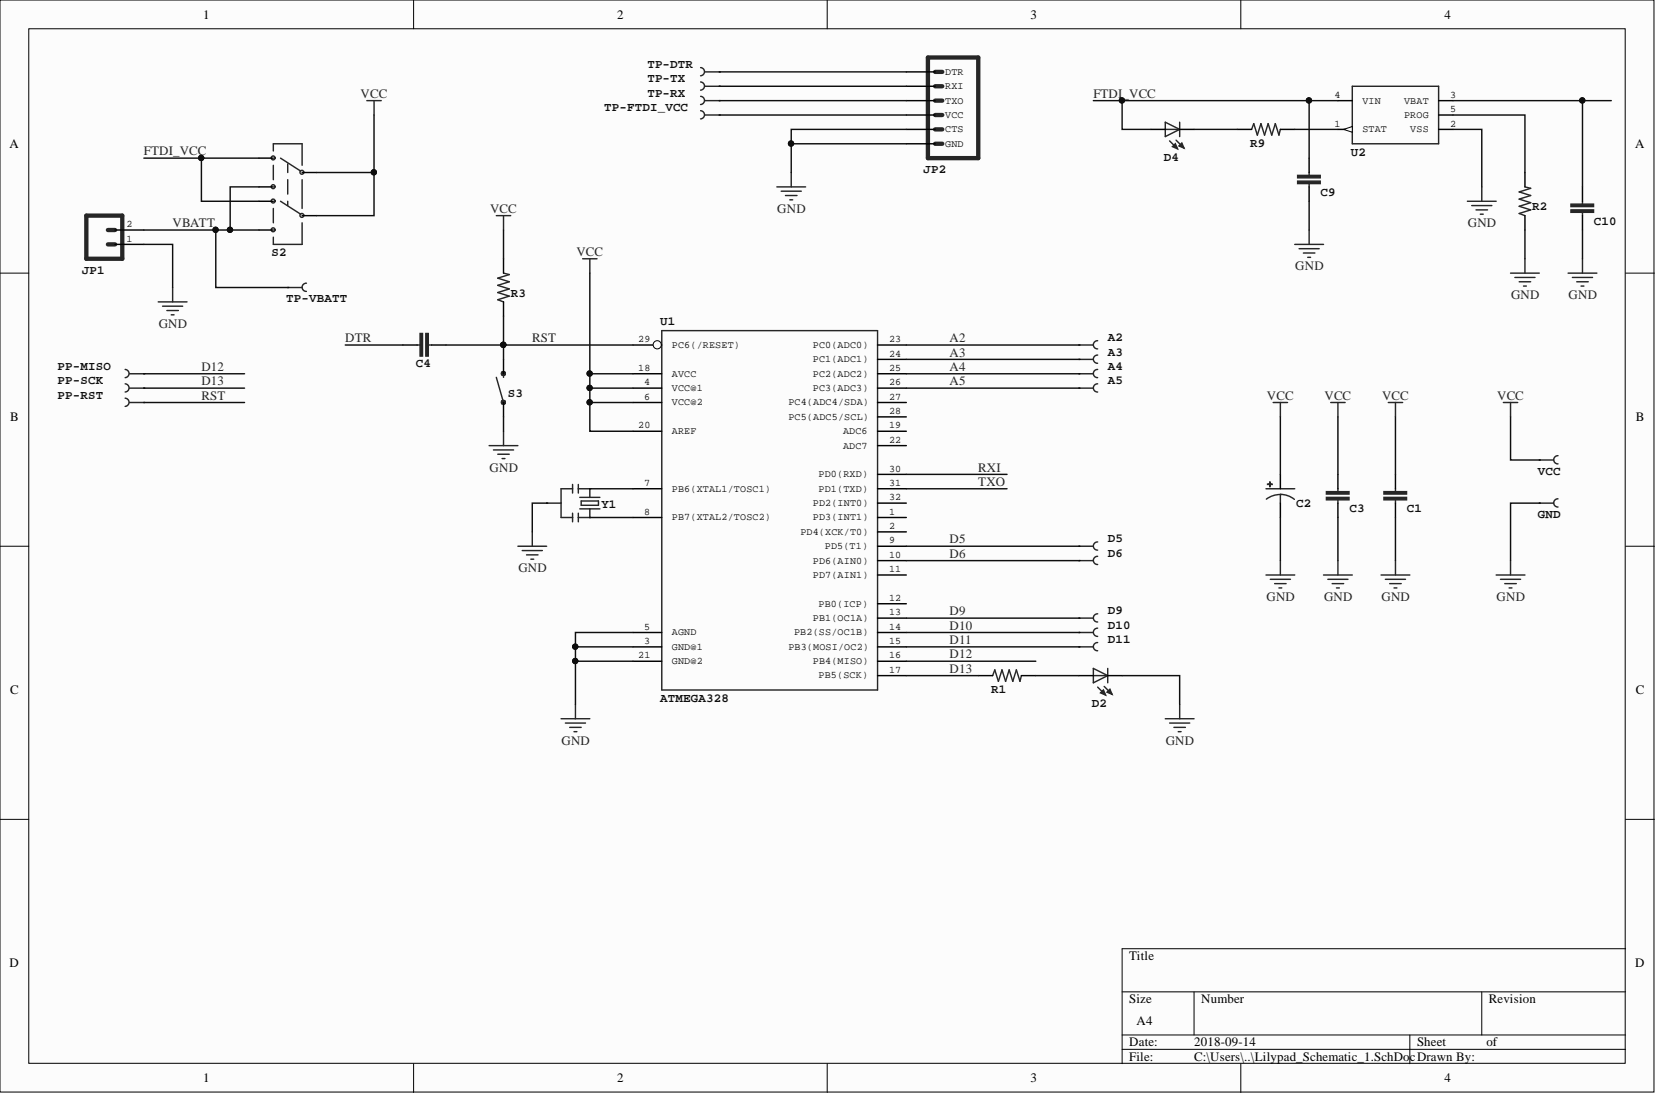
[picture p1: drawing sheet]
<svg xmlns="http://www.w3.org/2000/svg" width="292mm" height="193mm" viewBox="0 0 292 193" stroke-linecap="round" stroke-linejoin="round" font-family="sans-serif">
<defs><g id="words">
<g font-size="2.3">
<text x="35.9" y="3.3">1</text>
<text x="108.9" y="3.3">2</text>
<text x="181.8" y="3.3">3</text>
<text x="254.8" y="3.3">4</text>
<text x="1.7" y="26.1">A</text>
<text x="288.4" y="26.1">A</text>
<text x="1.8" y="74.3">B</text>
<text x="288.5" y="74.3">B</text>
<text x="1.8" y="122.5">C</text>
<text x="288.5" y="122.5">C</text>
<text x="1.7" y="170.6">D</text>
<text x="199.2" y="169.4">Title</text>
<text x="288.4" y="170.6">D</text>
<text x="199.2" y="177">Size</text>
<text x="211.9" y="177">Number</text>
<text x="262.6" y="177">Revision</text>
<text x="199.2" y="184.6">Date:</text>
<text x="200.5" y="180.8">A4</text>
<text x="210.6" y="184.6">2018-09-14</text>
<text x="249.9" y="184.6">Sheet</text>
<text x="262.2" y="184.6">of</text>
<text x="35.9" y="190.9">1</text>
<text x="108.9" y="190.9">2</text>
<text x="181.8" y="190.9">3</text>
<text x="199.2" y="187.1">File:</text>
<text x="210.6" y="187.1">C:\Users\..\Lilypad_Schematic_1.SchDo</text>
<text x="248.7" y="187.1">cDrawn By:</text>
<text x="254.8" y="190.9">4</text>
</g>
<g font-size="2.3" fill="#262626">
<text x="63.6" y="17.2">VCC</text>
<text x="192.9" y="17.2">FTDI_VCC</text>
<text x="25.4" y="27.4">FTDI_VCC</text>
<text x="30.5" y="40.1">VBATT</text>
<text x="86.4" y="37.5">VCC</text>
<text x="137.1" y="37.5">GND</text>
<text x="258.9" y="40.1">GND</text>
<text x="101.7" y="45.1">VCC</text>
<text x="228.5" y="47.7">GND</text>
<text x="266.5" y="52.7">GND</text>
<text x="276.7" y="52.7">GND</text>
<text x="28" y="57.8">GND</text>
<text x="35.5" y="65.4">D12</text>
<text x="60.9" y="60.3">DTR</text>
<text x="93.9" y="60.3">RST</text>
<text x="167.5" y="60.3">A2</text>
<text x="167.5" y="62.9">A3</text>
<text x="167.5" y="65.4">A4</text>
<text x="35.5" y="68">D13</text>
<text x="35.5" y="70.5">RST</text>
<text x="167.5" y="68">A5</text>
<text x="223.5" y="70.5">VCC</text>
<text x="233.6" y="70.5">VCC</text>
<text x="243.8" y="70.5">VCC</text>
<text x="264.1" y="70.5">VCC</text>
<text x="86.4" y="83.2">GND</text>
<text x="172.6" y="83.2">RXI</text>
<text x="172.6" y="85.7">TXO</text>
<text x="167.5" y="95.8">D5</text>
<text x="91.4" y="100.9">GND</text>
<text x="167.5" y="98.4">D6</text>
<text x="223.4" y="106">GND</text>
<text x="233.5" y="106">GND</text>
<text x="243.7" y="106">GND</text>
<text x="264" y="106">GND</text>
<text x="167.5" y="108.5">D9</text>
<text x="167.5" y="111.1">D10</text>
<text x="167.5" y="113.6">D11</text>
<text x="167.5" y="116.1">D12</text>
<text x="167.5" y="118.7">D13</text>
<text x="99" y="131.3">GND</text>
<text x="205.6" y="131.3">GND</text>
</g>
<g font-size="2.2" fill="#0e0e0e">
<text x="114.2" y="12">TP-DTR</text>
<text x="114.2" y="14.5">TP-TX</text>
<text x="114.2" y="17.1">TP-RX</text>
<text x="106.6" y="19.6">TP-FTDI_VCC</text>
<text x="205.3" y="28.4">D4</text>
<text x="220.5" y="26">R9</text>
<text x="238.3" y="27.5">U2</text>
<text x="162.9" y="30.5">JP2</text>
<text x="232.9" y="34.6">C9</text>
<text x="270.2" y="37.1">R2</text>
<text x="281.2" y="39.6">C10</text>
<text x="47.9" y="45.2">S2</text>
<text x="14.5" y="48.3">JP1</text>
<text x="50.5" y="53.3">TP-VBATT</text>
<text x="90.1" y="52.3">R3</text>
<text x="116.5" y="57.4">U1</text>
<text x="10.2" y="65.3">PP-MISO</text>
<text x="73.3" y="64.7">C4</text>
<text x="195.4" y="60.2">A2</text>
<text x="195.4" y="62.7">A3</text>
<text x="195.4" y="65.3">A4</text>
<text x="10.2" y="67.8">PP-SCK</text>
<text x="10.2" y="70.3">PP-RST</text>
<text x="89.6" y="70.1">S3</text>
<text x="195.4" y="67.8">A5</text>
<text x="271.3" y="83.8">VCC</text>
<text x="106.1" y="89.6">Y1</text>
<text x="228.6" y="89.4">C2</text>
<text x="195.4" y="95.7">D5</text>
<text x="238" y="90.4">C3</text>
<text x="248.2" y="90.4">C1</text>
<text x="271.3" y="91.4">GND</text>
<text x="195.4" y="98.2">D6</text>
<text x="195.4" y="108.4">D9</text>
<text x="195.4" y="110.9">D10</text>
<text x="195.4" y="113.4">D11</text>
<text x="116.5" y="123.8">ATMEGA328</text>
<text x="174.8" y="122.3">R1</text>
<text x="192.6" y="124.8">D2</text>
</g>
<g font-size="1.8">
<text x="166.7" y="13.2">DTR</text>
<text x="166.7" y="15.7">RXI</text>
<text x="235.4" y="17.2">4</text>
<text x="255.8" y="17.2">3</text>
<text x="166.7" y="23.3">CTS</text>
<text x="166.7" y="18.3">TXO</text>
<text x="166.7" y="20.8">VCC</text>
<text x="235.4" y="22.3">1</text>
<text x="240.3" y="23.3">STAT</text>
<text x="240.3" y="18.3">VIN</text>
<text x="247.7" y="20.8">PROG</text>
<text x="247.7" y="18.3">VBAT</text>
<text x="248.8" y="23.3">VSS</text>
<text x="255.8" y="19.8">5</text>
<text x="255.8" y="22.3">2</text>
<text x="166.7" y="25.9">GND</text>
<text x="22.3" y="40.1">2</text>
<text x="22.3" y="42.6">1</text>
<text x="112.6" y="65.4">18</text>
<text x="112.6" y="60.3">29</text>
<text x="118.5" y="61.4">PC6(/RESET)</text>
<text x="143.4" y="61.4">PC0(ADC0)</text>
<text x="143.4" y="63.9">PC1(ADC1)</text>
<text x="156.8" y="60.3">23</text>
<text x="156.8" y="62.9">24</text>
<text x="156.8" y="65.4">25</text>
<text x="113.6" y="68">4</text>
<text x="113.6" y="70.5">6</text>
<text x="118.5" y="66.4">AVCC</text>
<text x="118.5" y="69">VCC@1</text>
<text x="118.5" y="71.5">VCC@2</text>
<text x="139.1" y="71.5">PC4(ADC4/SDA)</text>
<text x="143.4" y="66.4">PC2(ADC2)</text>
<text x="143.4" y="69">PC3(ADC3)</text>
<text x="156.8" y="68">26</text>
<text x="156.8" y="70.5">27</text>
<text x="112.6" y="75.6">20</text>
<text x="118.5" y="76.6">AREF</text>
<text x="139.1" y="74">PC5(ADC5/SCL)</text>
<text x="148.7" y="76.6">ADC6</text>
<text x="156.8" y="75.6">19</text>
<text x="156.8" y="73">28</text>
<text x="148.7" y="79.1">ADC7</text>
<text x="156.8" y="78.1">22</text>
<text x="156.8" y="83.2">30</text>
<text x="113.6" y="85.7">7</text>
<text x="118.5" y="86.7">PB6(XTAL1/TOSC1)</text>
<text x="143.4" y="89.3">PD2(INT0)</text>
<text x="144.4" y="84.2">PD0(RXD)</text>
<text x="144.4" y="86.7">PD1(TXD)</text>
<text x="156.8" y="85.7">31</text>
<text x="156.8" y="88.2">32</text>
<text x="113.6" y="90.8">8</text>
<text x="118.5" y="91.8">PB7(XTAL2/TOSC2)</text>
<text x="141.2" y="94.3">PD4(XCK/T0)</text>
<text x="143.4" y="91.8">PD3(INT1)</text>
<text x="156.8" y="90.8">1</text>
<text x="156.8" y="93.3">2</text>
<text x="156.8" y="95.8">9</text>
<text x="143.4" y="99.4">PD6(AIN0)</text>
<text x="143.4" y="101.9">PD7(AIN1)</text>
<text x="145.5" y="96.9">PD5(T1)</text>
<text x="156.8" y="98.4">10</text>
<text x="156.8" y="100.9">11</text>
<text x="144.4" y="107">PB0(ICP)</text>
<text x="156.8" y="106">12</text>
<text x="113.6" y="111.1">5</text>
<text x="113.6" y="113.6">3</text>
<text x="118.5" y="112.1">AGND</text>
<text x="140.1" y="112.1">PB2(SS/OC1B)</text>
<text x="143.4" y="109.5">PB1(OC1A)</text>
<text x="156.8" y="108.5">13</text>
<text x="156.8" y="111.1">14</text>
<text x="156.8" y="113.6">15</text>
<text x="112.6" y="116.1">21</text>
<text x="118.5" y="114.6">GND@1</text>
<text x="118.5" y="117.1">GND@2</text>
<text x="139.1" y="114.6">PB3(MOSI/OC2)</text>
<text x="143.4" y="117.1">PB4(MISO)</text>
<text x="144.4" y="119.7">PB5(SCK)</text>
<text x="156.8" y="116.1">16</text>
<text x="156.8" y="118.7">17</text>
</g>
</g></defs>
<g fill="#fcfcfc" stroke="#000" stroke-width=".18">
<path d="M0 0h291.7v192.6h-291.7z"/>
<path d="M5.1 5.1h281.6v182.5h-281.6z"/>
</g>
<g fill="none" stroke="#000" stroke-width=".18">
<path d="M73 0v5.1M145.9 0v5.1M218.9 0v5.1M0 48.2h5.1M286.7 48.2h5.1M0 96.4h5.1M286.7 96.4h5.1M0 144.5h5.1M286.7 144.5h5.1M197.9 175h88.8M210.6 175v7.6M261.4 175v7.6"/>
<path d="M286.7 167.3h-88.8v20.3M73 187.6v5.1M145.9 187.6v5.1M197.9 182.6h88.8M197.9 185.1h88.8M218.9 187.6v5.1M248.7 182.6v5"/>
</g>
<path d="M116.7 58.3h38.1v63.4h-38.1z" fill="none" stroke="#262626" stroke-width=".25"/>
<g fill="none" stroke="#000" stroke-width=".25">
<path d="M111.7 76.1h5M111.7 65.9h5M111.7 60.9h5M154.8 76.1h5.1M154.8 78.6h5.1M154.8 65.9h5.1M154.8 60.9h5.1M154.8 63.4h5.1M154.8 68.5h5.1M154.8 71h5.1M154.8 73.5h5.1M111.7 86.2h5"/>
<path d="M111.7 91.3h5M111.7 111.6h5M111.7 114.1h5M111.7 116.6h5M154.8 111.6h5.1M154.8 114.1h5.1M154.8 116.6h5.1M154.8 106.5h5.1M154.8 109h5.1M154.8 119.2h5.1"/>
</g>
<circle cx="115.9" cy="60.8" r=".72" fill="#fcfcfc" stroke="#000" stroke-width=".18"/>
<g fill="none" stroke="#000" stroke-width=".25">
<path d="M159.9 12.7h5M159.9 15.2h5M159.9 17.8h5M45.7 27.9h2.5M45.7 33h2.5M45.7 35.5h2.5M53.3 30.4h2.5M53.3 38h2.5M159.9 22.8h5M159.9 25.4h5M159.9 20.3h5M279.1 33v2.5"/>
<path d="M279.1 38v2.6M45.7 40.6h2.5M71.1 60.9h2.5M76.1 60.9h2.6M111.7 68.5h5M111.7 71h5M190.3 60.9h.1M190.3 63.4h.1M190.3 65.9h.1M190.3 68.5h.1M154.8 83.7h5.1M154.8 86.2h5.1"/>
<path d="M154.8 88.7h5.1M154.8 91.3h5.1M154.8 93.8h5.1M154.8 96.4h5.1M154.8 98.9h5.1M190.3 96.4h.1M190.3 98.9h.1M225.8 83.7v2.5M225.8 88.7v2.6M236 83.7v2.5M236 88.7v2.6M246.1 83.7v2.5"/>
<path d="M246.1 88.7v2.6M271.5 81.1h.1M271.5 88.7h.1M154.8 101.4h5.1M190.3 109h.1M190.3 111.6h.1M190.3 114.1h.1"/>
</g>
<path d="M163.7 10.1h8.9v17.8h-8.9zM164.9 17.8h1.3M164.9 15.2h1.3M164.9 12.7h1.3M164.9 22.8h1.3M164.9 20.3h1.3M164.9 25.4h1.3" fill="none" stroke="#262626" stroke-width=".76"/>
<g fill="none" stroke="#262626" stroke-width=".25">
<path d="M64.7 17.8h2.5M66 17.8v2.5M48.2 26.6v-1.2h5.1v3.8M48.2 29.2v2.5M48.2 36.8v2.5M49.5 27.9l3.5 2.3M49.5 35.5l3.5 2.3M50.8 28.9v1.5M50.8 31.7v2.5M50.8 35.5v.8M53.3 39.3v3.8h-5.1v-1.3M53.3 31.7v5.1"/>
<path d="M87.5 38h2.6M88.8 38v2.6M137 33h5.1M137.8 33.7h3.5M138.6 34.5h2M139.3 35.2h.5M139.6 30.4v2.6M279.1 35.5v.5M279.1 37.5v.5M102.8 45.6h2.5M104 45.6v2.6M73.6 60.9h.5"/>
<path d="M75.6 60.9h.5M190.3 60.9h2.6M190.3 63.4h2.6M190.3 65.9h2.6M190.3 68.5h2.6M193.6 60.1a.72 .72 0 0 0-.7 .7 .72 .72 0 0 0 .7 .7M193.6 62.6a.72 .72 0 0 0-.7 .8 .72 .72 0 0 0 .7 .7M193.6 65.2a.72 .72 0 0 0-.7 .7 .72 .72 0 0 0 .7 .7M193.6 67.7a.72 .72 0 0 0-.7 .7 .72 .72 0 0 0 .7 .7M224.6 71h2.5M225.8 71v2.5M234.7 71h2.6"/>
<path d="M236 71v2.5M244.9 71h2.5M246.1 71v2.5M265.2 71h2.5M266.4 71v2.5M190.3 96.4h2.6M190.3 98.9h2.6M193.6 95.6a.72 .72 0 0 0-.7 .7 .72 .72 0 0 0 .7 .7M193.6 98.1a.72 .72 0 0 0-.7 .7 .72 .72 0 0 0 .7 .8M223.3 86.2h5.1M225.8 87.2h.1M225.8 87.2a4 4 0 0 1 2.5 .9"/>
<path d="M225.8 87.2a4 4 0 0 0-2.4 .8M225.8 87.2v1.5M225.8 98.9v2.5M236 86.2v.5M236 88.2v.5M236 98.9v2.5M246.1 86.2v.5M246.1 88.2v.5M246.1 98.9v2.5M266.4 98.9v2.5M271.5 81.1h2.6M271.5 88.7h2.6"/>
<path d="M274.8 80.4a.72 .72 0 0 0-.7 .7 .72 .72 0 0 0 .7 .7M274.8 88a.72 .72 0 0 0-.7 .7 .72 .72 0 0 0 .7 .7M190.3 109h2.6M190.3 111.6h2.6M190.3 114.1h2.6M192.9 117.9l2.5 1.3-2.5 1.2zM192.9 119.2h2.5M193.6 108.3a.72 .72 0 0 0-.7 .7 .72 .72 0 0 0 .7 .7M193.6 110.8a.72 .72 0 0 0-.7 .7 .72 .72 0 0 0 .7 .7M193.6 113.3a.72 .72 0 0 0-.7 .8 .72 .72 0 0 0 .7 .7M195.4 117.9v2.5M223.3 101.4h5.1"/>
<path d="M224.1 102.2h3.5M224.8 102.9h2.1M225.6 103.7h.5M233.5 101.4h5M234.2 102.2h3.6M235 102.9h2M235.7 103.7h.5M243.6 101.4h5.1M244.4 102.2h3.5M245.1 102.9h2.1M245.9 103.7h.5M263.9 101.4h5.1"/>
<path d="M264.7 102.2h3.5M265.4 102.9h2.1M266.2 103.7h.5M99 126.8h5M99.7 127.5h3.6M100.5 128.3h2M101.2 129.1h.6M101.5 124.2v2.6M193.6 121.2l1.4 1.4M194.8 121.1l1.4 1.4M205.5 126.8h5.1M206.3 127.5h3.6"/>
<path d="M207.1 128.3h2M207.8 129.1h.5M208.1 124.2v2.6"/>
<circle cx="48.2" cy="32.9" r=".34"/>
<circle cx="48.2" cy="27.9" r=".34"/>
<circle cx="48.2" cy="35.5" r=".34"/>
<circle cx="53.3" cy="38" r=".34"/>
<circle cx="53.3" cy="30.4" r=".34"/>
<circle cx="48.2" cy="40.5" r=".34"/>
</g>
<g fill="#262626" stroke="#262626" stroke-width=".25">
<path d="M277.1 37h4v.5h-4z"/>
<path d="M277.1 36h4v.4h-4z"/>
<path d="M234 87.7h3.9v.5h-3.9z"/>
<path d="M234 86.7h3.9v.4h-3.9z"/>
<path d="M244.1 87.7h4v.5h-4z"/>
<path d="M244.1 86.7h4v.4h-4z"/>
<path d="M75.1 58.8h.4v4h-.4z"/>
<path d="M74.1 58.8h.4v4h-.4z"/>
<path d="M223.6 85.4h.8z"/>
<path d="M224 85v.8z"/>
</g>
<path d="M194.1 122.2l.5-.5 .4 .9z" fill="#262626"/>
<path d="M194.1 122.2l.5-.5 .4 .9z" fill="none" stroke="#262626" stroke-width=".25"/>
<path d="M195.3 122.1l.5-.5 .4 .9z" fill="#262626"/>
<path d="M205.5 21.6l2.6 1.2-2.6 1.3zM205.5 22.8h2.6M206.3 24.9l1.4 1.3M207.4 24.7l1.4 1.4M208.1 21.6v2.5M195.3 122.1l.5-.5 .4 .9z" fill="none" stroke="#262626" stroke-width=".25"/>
<path d="M190.3 119.2h2.6M195.4 119.2h2.5" fill="none" stroke="#000" stroke-width=".25"/>
<path d="M206.8 25.9l.5-.5 .4 .8z" fill="#262626"/>
<path d="M206.8 25.9l.5-.5 .4 .8z" fill="none" stroke="#262626" stroke-width=".25"/>
<path d="M208 25.7l.5-.5 .3 .9z" fill="#262626"/>
<path d="M238.5 15.2h15.3v10.2h-15.3zM208 25.7l.5-.5 .3 .9z" fill="none" stroke="#262626" stroke-width=".25"/>
<path d="M203 22.8h2.5M208.1 22.8h2.5M236 22.8h2.5M253.8 20.3h2.5M20.3 43.1h5.1M20.3 40.6h5.1" fill="none" stroke="#000" stroke-width=".25"/>
<path d="M15.2 38h6.4v7.6h-6.4zM19 40.6h1.3M19 43.1h1.3" fill="none" stroke="#262626" stroke-width=".76"/>
<path d="M237 22.8l1.5-.5v1z" fill="#fcfcfc"/>
<path d="M237 22.8l1.5-.5v1z" fill="none" stroke="#000" stroke-width=".18"/>
<g fill="none" stroke="#000" stroke-width=".25">
<path d="M126.9 12.7h.1M126.9 15.2h.1M126.9 17.8h.1M236 17.8h2.5M253.8 17.8h2.5M126.9 20.3h.1M218.2 22.8h2.6M225.8 22.8h2.6M230.9 27.9v2.5M230.9 33v2.5M253.8 22.8h2.5M269 30.4v2.6"/>
<path d="M269 38v2.6M50.8 50.7h.1M88.8 45.6v2.6M88.8 53.2v2.6M25.4 65.9h.1M25.4 68.5h.1M25.4 71h.1M88.8 63.4v2.5M88.8 71v2.5M96.4 88.7h.1M104 86.2h.1M104 91.3h.1"/>
<path d="M172.6 119.2h2.5M180.2 119.2h2.5"/>
</g>
<g fill="none" stroke="#262626" stroke-width=".25">
<path d="M123.6 11.9a.72 .72 0 0 1 .7 .7 .72 .72 0 0 1-.7 .8M123.6 14.5a.72 .72 0 0 1 .7 .7 .72 .72 0 0 1-.7 .7M123.6 17a.72 .72 0 0 1 .7 .7 .72 .72 0 0 1-.7 .7M123.6 19.5a.72 .72 0 0 1 .7 .8 .72 .72 0 0 1-.7 .7M124.3 12.7h2.6M124.3 15.2h2.6M124.3 17.8h2.6M124.3 20.3h2.6M220.8 22.8l.3-1 .7 2 .6-2 .7 2 .6-2 .6 2 .7-2 .6 2 .2-1M230.9 30.4v.5M230.9 32.5v.5M258.8 35.5h5.1"/>
<path d="M259.6 36.3h3.5M260.4 37h2M261.1 37.8h.5M261.4 33v2.5M269 33l1 .2-2 .7 2 .6-2 .6 2 .7-2 .6 2 .6-2 .7 1 .3M27.9 53.2h5.1M28.7 54h3.5M29.4 54.8h2.1M30.2 55.5h.5M30.5 50.7v2.5M50.8 50.7h2.5M54 50a.72 .72 0 0 0-.7 .7 .72 .72 0 0 0 .7 .7"/>
<path d="M88.8 48.2l1 .2-2 .7 2 .6-2 .6 2 .7-2 .6 2 .6-2 .7 1 .3M228.4 43.1h5.1M229.1 43.9h3.6M229.9 44.6h2M230.7 45.4h.5M230.9 40.6v2.5M266.4 48.2h5.1M267.2 48.9h3.6M268 49.7h2M268.7 50.5h.5M269 45.6v2.6M276.6 48.2h5.1"/>
<path d="M277.4 48.9h3.5M278.1 49.7h2M278.9 50.5h.5M279.1 45.6v2.6M22.1 65.2a.72 .72 0 0 1 .7 .7 .72 .72 0 0 1-.7 .7M22.1 67.7a.72 .72 0 0 1 .7 .7 .72 .72 0 0 1-.7 .7M22.1 70.2a.72 .72 0 0 1 .7 .8 .72 .72 0 0 1-.7 .7M22.8 65.9h2.6M22.8 68.5h2.6M22.8 71h2.6M86.3 78.6h5.1M87 79.4h3.6"/>
<path d="M87.5 66.6l1.3 4.4M88.8 65.9v.7M88.8 76.1v2.5M87.8 80.1h2M88.6 80.9h.5M91.4 96.4h5M92.1 97.1h3.6M92.9 97.9h2M93.6 98.6h.5M93.9 93.8v2.6M96.4 88.7h2.6M101 86.2h-2v5.1h2"/>
<path d="M101 85.4v1.6M101 90.5v1.5M102 86.2h2v1.5M102 85.4v1.6M102 90.5v1.5M102.3 89.8h3.5M102.3 87.7h3.5M102.5 88.4h3.1v.7h-3.1zM104 89.8v1.5h-2M175.1 119.2l.4-1 .6 2 .6-2 .7 2 .6-2 .6 2 .7-2 .6 2 .3-1"/>
</g>
<g fill="none" stroke="#262626" stroke-width=".76">
<circle cx="88.8" cy="71" r=".09"/>
<circle cx="88.8" cy="65.9" r=".09"/>
</g>
<g fill="none" stroke="#0e0e0e" stroke-width=".25">
<path d="M126.9 12.7h33M126.9 15.2h33M126.9 17.8h33M192.9 17.8h5v5h5.1M197.9 17.8h38.1M230.9 17.8v10.1M256.3 17.8h27.9M279.1 17.8v15.2M25.4 27.9h20.3M35.5 27.9v7.6h10.2M45.7 33h-5.1v7.6M55.8 30.4h10.2"/>
<path d="M66 20.3v17.7h-10.2M126.9 20.3h33M139.6 25.4h20.3M159.9 22.8h-20.3v7.6M210.6 22.8h7.6M228.4 22.8h7.6M230.9 35.5v5.1M256.3 20.3h12.7v10.1M256.3 22.8h5.1v10.2M25.4 43.1h5.1v7.6M25.4 40.6h20.3M38.1 40.6v10.1h12.7"/>
<path d="M88.8 40.6v5M88.8 55.8v7.6M104 48.2v27.9h7.7M269 40.6v5M279.1 40.6v5M25.4 65.9h17.7M25.4 68.5h17.7M25.4 71h17.7M60.9 60.9h10.2M78.7 60.9h33M88.8 73.5v2.6M104 65.9h7.7"/>
<path d="M104 68.5h7.7M104 71h7.7M159.9 65.9h30.4M159.9 68.5h30.4M159.9 60.9h30.4M159.9 63.4h30.4M225.8 73.5v10.2M236 73.5v10.2M246.1 73.5v10.2M266.4 73.5v7.6h5.1M96.4 88.7h-2.5v5.1M104 91.3h7.7"/>
<path d="M104 86.2h7.7M159.9 96.4h30.4M159.9 98.9h30.4M159.9 86.2h17.7M159.9 83.7h17.7M225.8 91.3v7.6M236 91.3v7.6M246.1 91.3v7.6M271.5 88.7h-5.1v10.2M101.5 114.1h10.2M101.5 116.6h10.2M111.7 111.6h-10.2v12.6"/>
<path d="M159.9 119.2h12.7M159.9 109h30.4M159.9 111.6h30.4M159.9 114.1h30.4M159.9 116.6h22.8M182.7 119.2h7.6M197.9 119.2h10.2v5"/>
</g>
<g fill="#0e0e0e" stroke="#0e0e0e" stroke-width=".18">
<circle cx="101.5" cy="114.1" r=".47"/>
<circle cx="101.5" cy="116.6" r=".47"/>
<circle cx="104" cy="71" r=".47"/>
<circle cx="104" cy="68.4" r=".47"/>
<circle cx="104" cy="65.9" r=".47"/>
<circle cx="88.8" cy="60.8" r=".47"/>
<circle cx="279.1" cy="17.7" r=".47"/>
<circle cx="197.9" cy="17.7" r=".47"/>
<circle cx="230.9" cy="17.7" r=".47"/>
<circle cx="139.5" cy="25.3" r=".47"/>
<circle cx="38" cy="40.5" r=".47"/>
<circle cx="40.6" cy="40.5" r=".47"/>
<circle cx="35.5" cy="27.9" r=".47"/>
<circle cx="65.9" cy="30.4" r=".47"/>
</g>
<g fill="#262626" stroke="#262626" stroke-width=".25">
<path d="M228.9 32h4v.4h-4z"/>
<path d="M228.9 30.9h4v.5h-4z"/>
</g>
<use href="#words"/>
</svg>
